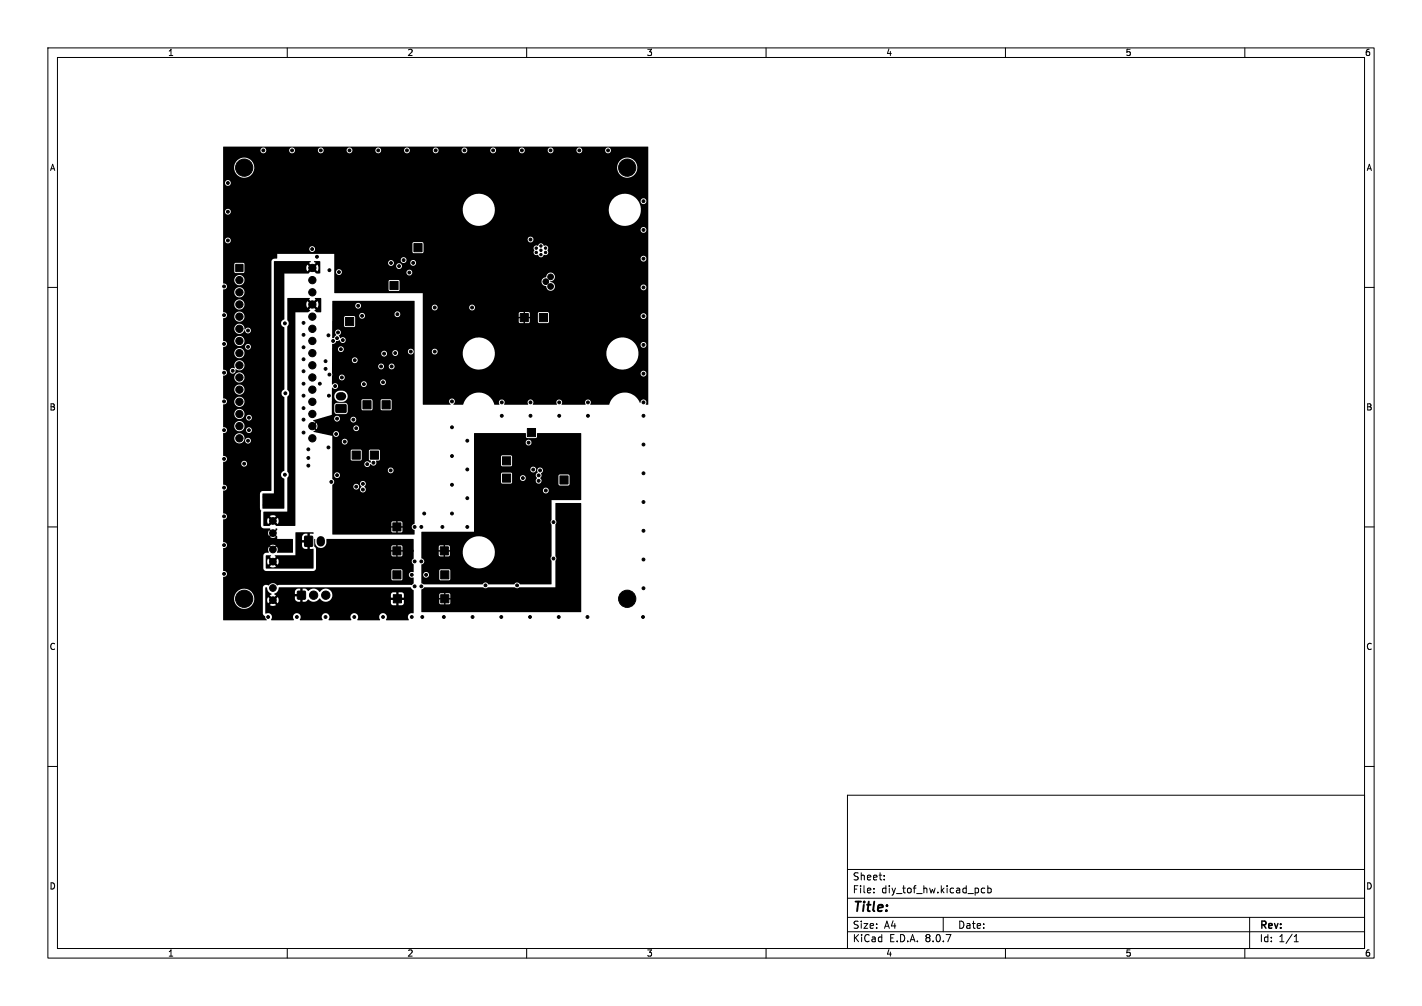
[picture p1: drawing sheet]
<svg xmlns="http://www.w3.org/2000/svg" width="297mm" height="210mm" viewBox="0 0 297 210" stroke-linecap="round" stroke-linejoin="round" font-family="sans-serif">
<defs><g id="words">
<text font-size="2.8" x="178" y="190.9">Title:</text>
<g font-size="2.1">
<text x="178" y="184">Sheet:</text>
<text x="178" y="186.7">File:</text>
<text x="184.1" y="186.7">diy_tof_hw.kicad_pcb</text>
<text x="178" y="196.9">KiCad</text>
<text x="178" y="194.1">Size:</text>
<text x="184.7" y="194.1">A4</text>
<text x="185.7" y="196.9">E.D.A.</text>
<text x="193.3" y="196.9">8.0.7</text>
<text x="200" y="194.1">Date:</text>
<text x="263" y="194.3">Rev:</text>
<text x="263" y="196.9">Id:</text>
<text x="267.1" y="196.9">1/1</text>
</g>
<g font-size="1.8">
<text x="35" y="11.9">1</text>
<text x="85" y="11.9">2</text>
<text x="135" y="11.9">3</text>
<text x="185" y="11.9">4</text>
<text x="235" y="11.9">5</text>
<text x="285" y="11.9">6</text>
<text x="10.3" y="35.9">A</text>
<text x="285.4" y="35.9">A</text>
<text x="10.3" y="85.9">B</text>
<text x="285.3" y="85.9">B</text>
<text x="10.3" y="135.9">C</text>
<text x="285.3" y="135.9">C</text>
<text x="10.3" y="185.9">D</text>
<text x="285.3" y="185.9">D</text>
<text x="35" y="199.9">1</text>
<text x="85" y="199.9">2</text>
<text x="135" y="199.9">3</text>
<text x="185" y="199.9">4</text>
<text x="235" y="199.9">5</text>
<text x="285" y="199.9">6</text>
</g>
</g></defs>
<g fill="none" stroke="#000" stroke-width=".21">
<path d="M10 10h277v190h-277zM12 12h273v186h-273zM60 10v2M110 10v2M160 10v2M210 10v2M260 10v2M10 60h2M285 60h2M10 110h2M285 110h2M10 160h2"/>
<path d="M177 166h108v32h-108zM285 160h2M60 198v2M110 198v2M160 198v2M177 194.5h108M177 191.5h108M177 187.5h108M177 181.5h108M182.5 186.3v.1M182.5 185.5v.1M184.7 183.6v.1"/>
<path d="M184.7 182.8v.1M197 191.5v3M205.7 185.5l-.5-.1-.2 .3 .1 .6h.6M206.3 185.5l.4-.1 .3 .3-.1 .6h-.6M206.3 184.9v1.5M210 198v2M260 198v2M261 191.5v6.5M270.3 196.6h.9M270.3 195.5l.4-.4v1.5"/>
</g>
<g fill="#000" stroke="#000" stroke-width=".21">
<path d="M49.2 55.2h1.6v1.5h-1.6zM86.4 50.9h1.7v1.7h-1.7zM72.2 66.3h1.7v1.7h-1.7zM81.5 58.8h1.6v1.7h-1.6zM108.6 65.5h1.8v1.7h-1.8zM112.7 65.5h1.6v1.7h-1.6zM70.2 84.5h2v1.6h-2zM73.5 94.2h1.7v1.7h-1.7zM75.8 83.7h1.7v1.7h-1.7zM77.3 94.2h1.7v1.7h-1.7zM79.8 83.7h1.7v1.7h-1.7zM105 99h1.6v1.7h-1.6z"/>
<path d="M105 95.4h1.6v1.7h-1.6zM110.1 89.5h1.7v1.7h-1.7zM117 99.4h1.6v1.7h-1.6zM63.7 112h1.6v2h-1.6zM82.1 114.2h1.6v1.7h-1.6zM82.1 109.2h1.6v1.7h-1.6zM92 114.2h1.6v1.7h-1.6zM62.2 123.5h1.6v1.5h-1.6zM82.1 119.2h1.6v1.7h-1.6zM82.1 124.2h1.8v1.7h-1.8zM92 124.2h1.7v1.7h-1.7zM92 119.2h1.7v1.7h-1.7z"/>
<circle cx="47.6" cy="38.2" r=".3"/>
<circle cx="51" cy="35" r="1.8"/>
<circle cx="55" cy="31.4" r=".3"/>
<circle cx="61" cy="31.4" r=".3"/>
<circle cx="67" cy="31.4" r=".3"/>
<circle cx="73" cy="31.4" r=".3"/>
<circle cx="79" cy="31.4" r=".3"/>
<circle cx="85" cy="31.4" r=".3"/>
<circle cx="91" cy="31.4" r=".3"/>
<circle cx="97" cy="31.4" r=".3"/>
<circle cx="103" cy="31.4" r=".3"/>
<circle cx="109" cy="31.4" r=".3"/>
<circle cx="115" cy="31.4" r=".3"/>
<circle cx="121" cy="31.4" r=".3"/>
<circle cx="127" cy="31.4" r=".3"/>
<circle cx="131" cy="35" r="1.8"/>
<circle cx="46.8" cy="59.8" r=".3"/>
<circle cx="47.6" cy="44.2" r=".3"/>
<circle cx="47.6" cy="50.2" r=".3"/>
<circle cx="50" cy="58.5" r=".76"/>
<circle cx="65.2" cy="52" r=".3"/>
<circle cx="65.2" cy="58.5" r=".76"/>
<circle cx="65.2" cy="55.9" r=".76"/>
<circle cx="66.2" cy="53.6" r=".3"/>
<circle cx="68.8" cy="56.4" r=".3"/>
<circle cx="70.8" cy="56.8" r=".3"/>
<circle cx="73.8" cy="57.6" r=".3"/>
<circle cx="77.8" cy="58.2" r=".3"/>
<circle cx="79.8" cy="57.8" r=".3"/>
<circle cx="81.4" cy="56.2" r=".3"/>
<circle cx="81.7" cy="54.9" r=".3"/>
<circle cx="83.4" cy="55.6" r=".3"/>
<circle cx="84.3" cy="54.3" r=".3"/>
<circle cx="85.5" cy="56.9" r=".3"/>
<circle cx="86.3" cy="54.9" r=".3"/>
<circle cx="110.8" cy="50" r=".3"/>
<circle cx="112" cy="52.7" r=".25"/>
<circle cx="112" cy="51.8" r=".25"/>
<circle cx="113" cy="52.3" r=".25"/>
<circle cx="113" cy="53.2" r=".25"/>
<circle cx="113" cy="51.3" r=".25"/>
<circle cx="113.9" cy="52.7" r=".25"/>
<circle cx="113.9" cy="51.8" r=".25"/>
<circle cx="114" cy="58.8" r=".6"/>
<circle cx="115" cy="57.8" r=".6"/>
<circle cx="115" cy="59.8" r=".6"/>
<circle cx="134.4" cy="48" r=".3"/>
<circle cx="134.4" cy="42" r=".3"/>
<circle cx="134.4" cy="54" r=".3"/>
<circle cx="46.8" cy="71.8" r=".3"/>
<circle cx="46.8" cy="77.8" r=".3"/>
<circle cx="46.8" cy="65.8" r=".3"/>
<circle cx="48.6" cy="77.4" r=".3"/>
<circle cx="50" cy="76.3" r=".76"/>
<circle cx="50" cy="78.8" r=".76"/>
<circle cx="50" cy="73.7" r=".76"/>
<circle cx="50" cy="71.2" r=".76"/>
<circle cx="50" cy="68.6" r=".76"/>
<circle cx="50" cy="63.6" r=".76"/>
<circle cx="50" cy="66.1" r=".76"/>
<circle cx="50" cy="61" r=".76"/>
<circle cx="51.8" cy="72.4" r=".3"/>
<circle cx="51.8" cy="69" r=".3"/>
<circle cx="59.5" cy="67.5" r=".3"/>
<circle cx="63.4" cy="67.4" r=".3"/>
<circle cx="63.4" cy="77.5" r=".3"/>
<circle cx="63.4" cy="72.5" r=".3"/>
<circle cx="63.4" cy="69.9" r=".3"/>
<circle cx="63.4" cy="75" r=".3"/>
<circle cx="65.2" cy="76.3" r=".76"/>
<circle cx="65.2" cy="71.2" r=".76"/>
<circle cx="65.2" cy="73.7" r=".76"/>
<circle cx="65.2" cy="66.1" r=".76"/>
<circle cx="65.2" cy="78.8" r=".76"/>
<circle cx="65.2" cy="68.6" r=".76"/>
<circle cx="65.2" cy="61" r=".76"/>
<circle cx="65.2" cy="63.6" r=".76"/>
<circle cx="68" cy="77" r=".3"/>
<circle cx="68" cy="75.4" r=".3"/>
<circle cx="68.6" cy="70" r=".3"/>
<circle cx="68.8" cy="78.2" r=".3"/>
<circle cx="69.6" cy="71.2" r=".3"/>
<circle cx="70.4" cy="70.6" r=".3"/>
<circle cx="70.6" cy="69.4" r=".3"/>
<circle cx="71.2" cy="72.9" r=".3"/>
<circle cx="71.4" cy="78.8" r=".3"/>
<circle cx="71.6" cy="71" r=".3"/>
<circle cx="74.1" cy="75.2" r=".3"/>
<circle cx="74.8" cy="63.8" r=".3"/>
<circle cx="75.6" cy="65.9" r=".3"/>
<circle cx="77.6" cy="75.2" r=".3"/>
<circle cx="78" cy="73.2" r=".3"/>
<circle cx="79.6" cy="76.5" r=".3"/>
<circle cx="80" cy="79.8" r=".3"/>
<circle cx="80.2" cy="73.8" r=".3"/>
<circle cx="81.5" cy="70.7" r=".3"/>
<circle cx="81.8" cy="76.5" r=".3"/>
<circle cx="82.6" cy="73.7" r=".3"/>
<circle cx="83" cy="65.6" r=".3"/>
<circle cx="83" cy="64.2" r=".3"/>
<circle cx="84.4" cy="64" r=".3"/>
<circle cx="85.8" cy="73.4" r=".3"/>
<circle cx="90.8" cy="73.4" r=".3"/>
<circle cx="90.8" cy="64.2" r=".3"/>
<circle cx="98.6" cy="64.2" r=".3"/>
<circle cx="109.4" cy="60.8" r=".3"/>
<circle cx="134.4" cy="78" r=".3"/>
<circle cx="134.4" cy="66" r=".3"/>
<circle cx="134.4" cy="72" r=".3"/>
<circle cx="134.4" cy="60" r=".3"/>
<circle cx="46.8" cy="83.8" r=".3"/>
<circle cx="46.8" cy="89.8" r=".3"/>
<circle cx="46.8" cy="95.8" r=".3"/>
<circle cx="50" cy="91.5" r=".76"/>
<circle cx="50" cy="89" r=".76"/>
<circle cx="50" cy="86.4" r=".76"/>
<circle cx="50" cy="83.9" r=".76"/>
<circle cx="50" cy="81.3" r=".76"/>
<circle cx="51" cy="96.8" r=".3"/>
<circle cx="51.8" cy="92" r=".3"/>
<circle cx="52" cy="89.8" r=".3"/>
<circle cx="52" cy="87.2" r=".3"/>
<circle cx="59.5" cy="99.1" r=".3"/>
<circle cx="59.6" cy="82.1" r=".3"/>
<circle cx="63.4" cy="80.1" r=".3"/>
<circle cx="63.4" cy="82.6" r=".3"/>
<circle cx="63.4" cy="85.2" r=".3"/>
<circle cx="63.4" cy="87.6" r=".3"/>
<circle cx="63.4" cy="90.3" r=".3"/>
<circle cx="64.4" cy="93.8" r=".3"/>
<circle cx="64.4" cy="97.2" r=".3"/>
<circle cx="64.4" cy="95.6" r=".3"/>
<circle cx="65.2" cy="91.5" r=".76"/>
<circle cx="65.2" cy="81.3" r=".76"/>
<circle cx="65.2" cy="89" r=".76"/>
<circle cx="65.2" cy="86.4" r=".76"/>
<circle cx="65.2" cy="83.9" r=".76"/>
<circle cx="66.8" cy="80.1" r=".3"/>
<circle cx="68.6" cy="93.4" r=".3"/>
<circle cx="68.7" cy="82.6" r=".3"/>
<circle cx="70" cy="80.6" r=".3"/>
<circle cx="70.2" cy="90.6" r=".3"/>
<circle cx="70.4" cy="99.2" r=".3"/>
<circle cx="70.4" cy="87.4" r=".3"/>
<circle cx="72" cy="92.2" r=".3"/>
<circle cx="73.8" cy="87.6" r=".3"/>
<circle cx="74.4" cy="89.4" r=".3"/>
<circle cx="76" cy="80.2" r=".3"/>
<circle cx="76.7" cy="96.9" r=".3"/>
<circle cx="78" cy="96.6" r=".3"/>
<circle cx="81" cy="88.6" r=".3"/>
<circle cx="81.2" cy="91.4" r=".3"/>
<circle cx="81.6" cy="98.2" r=".3"/>
<circle cx="94.4" cy="83.8" r=".3"/>
<circle cx="94.4" cy="95.2" r=".3"/>
<circle cx="94.4" cy="89.2" r=".3"/>
<circle cx="97.6" cy="98" r=".3"/>
<circle cx="97.6" cy="92" r=".3"/>
<circle cx="102.2" cy="93.4" r=".3"/>
<circle cx="104.8" cy="86.8" r=".3"/>
<circle cx="104.8" cy="84" r=".3"/>
<circle cx="109.2" cy="99.8" r=".3"/>
<circle cx="110.4" cy="92.4" r=".3"/>
<circle cx="110.8" cy="86.8" r=".3"/>
<circle cx="110.8" cy="84" r=".3"/>
<circle cx="111.4" cy="98" r=".3"/>
<circle cx="112" cy="92.6" r=".3"/>
<circle cx="112.5" cy="99.2" r=".3"/>
<circle cx="112.8" cy="98.2" r=".3"/>
<circle cx="114" cy="95.6" r=".3"/>
<circle cx="115" cy="96.4" r=".3"/>
<circle cx="116.4" cy="96.2" r=".3"/>
<circle cx="116.8" cy="86.8" r=".3"/>
<circle cx="116.8" cy="84" r=".3"/>
<circle cx="122.8" cy="86.8" r=".3"/>
<circle cx="122.8" cy="84" r=".3"/>
<circle cx="134.4" cy="86.8" r=".3"/>
<circle cx="134.4" cy="92.8" r=".3"/>
<circle cx="134.4" cy="84" r=".3"/>
<circle cx="134.4" cy="98.8" r=".3"/>
<circle cx="46.8" cy="101.8" r=".3"/>
<circle cx="46.8" cy="107.8" r=".3"/>
<circle cx="46.8" cy="113.8" r=".3"/>
<circle cx="46.8" cy="119.8" r=".3"/>
<circle cx="55.3" cy="105.4" r=".3"/>
<circle cx="55.3" cy="103.8" r=".3"/>
<circle cx="56.5" cy="105.4" r=".3"/>
<circle cx="56.5" cy="103.8" r=".3"/>
<circle cx="57" cy="111.3" r=".7"/>
<circle cx="57" cy="108.7" r=".7"/>
<circle cx="57" cy="117.2" r=".7"/>
<circle cx="57" cy="114.7" r=".7"/>
<circle cx="69.2" cy="100.6" r=".3"/>
<circle cx="74.4" cy="101.6" r=".3"/>
<circle cx="74.7" cy="108" r=".3"/>
<circle cx="75.8" cy="101" r=".3"/>
<circle cx="75.8" cy="102.2" r=".3"/>
<circle cx="78.8" cy="104" r=".3"/>
<circle cx="79" cy="105.4" r=".3"/>
<circle cx="86" cy="115" r=".3"/>
<circle cx="86.6" cy="117.2" r=".3"/>
<circle cx="86.6" cy="110" r=".3"/>
<circle cx="88" cy="117.2" r=".3"/>
<circle cx="88" cy="110" r=".3"/>
<circle cx="88.6" cy="107.2" r=".3"/>
<circle cx="89" cy="115" r=".3"/>
<circle cx="92.4" cy="110" r=".3"/>
<circle cx="94.4" cy="107.2" r=".3"/>
<circle cx="94.4" cy="101.2" r=".3"/>
<circle cx="97.6" cy="110" r=".3"/>
<circle cx="97.6" cy="104" r=".3"/>
<circle cx="107.7" cy="101.7" r=".3"/>
<circle cx="108.5" cy="101.1" r=".3"/>
<circle cx="110" cy="101" r=".3"/>
<circle cx="112.5" cy="100.4" r=".3"/>
<circle cx="112.8" cy="107.2" r=".3"/>
<circle cx="114" cy="102.4" r=".3"/>
<circle cx="115.6" cy="109" r=".3"/>
<circle cx="115.6" cy="116.6" r=".3"/>
<circle cx="117.4" cy="107" r=".3"/>
<circle cx="134.4" cy="116.8" r=".3"/>
<circle cx="134.4" cy="110.8" r=".3"/>
<circle cx="134.4" cy="104.8" r=".3"/>
<circle cx="51" cy="125" r="1.8"/>
<circle cx="56" cy="128.8" r=".3"/>
<circle cx="57" cy="122.7" r=".7"/>
<circle cx="57" cy="125.3" r=".7"/>
<circle cx="62" cy="128.8" r=".3"/>
<circle cx="65.5" cy="124.2" r=".87"/>
<circle cx="68" cy="128.8" r=".3"/>
<circle cx="68" cy="124.2" r=".87"/>
<circle cx="74" cy="128.8" r=".3"/>
<circle cx="80" cy="128.8" r=".3"/>
<circle cx="85.8" cy="125.1" r=".3"/>
<circle cx="86" cy="128.8" r=".3"/>
<circle cx="86" cy="120" r=".3"/>
<circle cx="86.6" cy="122.4" r=".3"/>
<circle cx="88" cy="122.4" r=".3"/>
<circle cx="88.2" cy="128.8" r=".3"/>
<circle cx="88.8" cy="125" r=".3"/>
<circle cx="89" cy="120" r=".3"/>
<circle cx="92.7" cy="128.8" r=".3"/>
<circle cx="98.7" cy="128.8" r=".3"/>
<circle cx="101.4" cy="122.2" r=".3"/>
<circle cx="104.7" cy="128.8" r=".3"/>
<circle cx="108" cy="122.2" r=".3"/>
<circle cx="110.7" cy="128.8" r=".3"/>
<circle cx="116.7" cy="128.8" r=".3"/>
<circle cx="122.7" cy="128.8" r=".3"/>
<circle cx="131" cy="125" r="1.8"/>
<circle cx="134.3" cy="128.8" r=".3"/>
<circle cx="134.4" cy="122.8" r=".3"/>
</g>
<path d="M71 82.7h.4M67 112.8v.4" fill="none" stroke="#000" stroke-width="1.7"/>
<path d="M46.6 30.6h88.8v53.8h-.5a.62 .62 0 0 0-.3-1 .62 .62 0 0 0-.8 .6l-.1 .1a3.4 3.4 0 0 0-3.4-2.1 3.4 3.4 0 0 0-3.1 2.5h-3.9a.65 .65 0 0 0 0-.9 .65 .65 0 0 0-.9 0 .65 .65 0 0 0-.1 .9h-5a.65 .65 0 0 0 0-.9 .65 .65 0 0 0-.9 0 .65 .65 0 0 0-.1 .9h-5a.65 .65 0 0 0 0-.9 .65 .65 0 0 0-.9 0 .65 .65 0 0 0-.1 .9h-5a.65 .65 0 0 0 0-.9 .65 .65 0 0 0-.9 0 .65 .65 0 0 0-.1 .9h-1a3.4 3.4 0 0 0-3.3-2.6 3.4 3.4 0 0 0-3.3 2.6h-1.9l-.1-.1a.62 .62 0 0 0 .2-1 .62 .62 0 0 0-1 0 .62 .62 0 0 0 .2 1l-.1 .1h-5.7v-6.5h45.5v.2a.61 .61 0 0 0 1 .3 .61 .61 0 0 0-.1-1 .61 .61 0 0 0-.9 .5h-45.5v-4.6h1.9l.3 .5a.6 .6 0 0 0 .9-.3h5.2v.4a3.4 3.4 0 0 0 3.6 3.1 3.4 3.4 0 0 0 3.2-3.5h23.2v.4a3.4 3.4 0 0 0 4.4 3 3.4 3.4 0 0 0 1.8-5h1v.2a.61 .61 0 0 0 1 .3 .61 .61 0 0 0-.1-1 .61 .61 0 0 0-.9 .5h-1l-.1-.1a3.4 3.4 0 0 0-3.6-1.3 3.4 3.4 0 0 0-2.5 3h-23.2l-.1-.2a3.4 3.4 0 0 0-3.4-3 3.4 3.4 0 0 0-3.3 3.2h-5.2a.61 .61 0 0 0-.5-.8 .61 .61 0 0 0-.7 .6h-1.9v-8h20v.8h.7v.3h-.7l.1 .7 .2 .3h.7v-.7h.4v.7l.9-.2v-.8h-.6v-.3h.6v-.8h1.7l.1 1.8 .2 .3 1.9-.1 .2-.2v-1.2h19.1a.61 .61 0 0 0 .9 .5 .61 .61 0 0 0 .1-1 .61 .61 0 0 0-1 .3v.2h-19.1l-.1-.6-.2-.3-1.8 .1-.3 .2h-1.7l-.2-.2h-.7v.6h-.4v-.6h-.7l-.3 .2h-20v-1.2h1.9l.3 .5a.61 .61 0 0 0 .9-.5h6.6v.2a.61 .61 0 0 0 1 .3 .61 .61 0 0 0-.1-1 .61 .61 0 0 0-.9 .5h-6.6v-.2a.61 .61 0 0 0-.7-.4 .61 .61 0 0 0-.5 .6h-1.9v-3h-18.4l-.1-2.5h11.3l.1 1.8 .2 .3 1.9-.1 .2-.2v-1.7h29.6v.2a1.26 1.26 0 0 0 1 .8 .9 .9 0 0 0 .8 .9 .9 .9 0 0 0 1-.7h17.9v.2a.61 .61 0 0 0 1 .3 .61 .61 0 0 0-.1-1 .61 .61 0 0 0-.9 .5h-17.9a1.11 1.11 0 0 0-1-1.2 .93 .93 0 0 0 .9-1.4 .93 .93 0 0 0-1.6 0l-.1 .5h-.2a.9 .9 0 0 0-.8 .9h-29.6l-.3-.4-1.8 .1-.3 .2h-11.3v-1.9h.4a.6 .6 0 0 0 .5 .6 .6 .6 0 0 0 .7-.5h13.5v.2a.61 .61 0 0 0 1 .3 .61 .61 0 0 0-.1-1 .61 .61 0 0 0-.9 .5l-13.5-.1a.61 .61 0 0 0-.6-.6 .61 .61 0 0 0-.6 .6h-.4v-1.2h12.9l.1 .1a.61 .61 0 0 0 .9 .3 .61 .61 0 0 0-.1-1 .61 .61 0 0 0-.9 .6h-12.9v-.7h11.3v.2a.6 .6 0 0 0 1 .2 .6 .6 0 0 0-.4-1h2l.1 .3 .3 .3h1.6v.1a.61 .61 0 0 0 1 .3 .61 .61 0 0 0-.1-1 .61 .61 0 0 0-.9 .6h-1.2l.4-.4-.1-.5h49a.61 .61 0 0 0 .9 .5 .61 .61 0 0 0 .1-1 .61 .61 0 0 0-1 .3v.2h-49a.61 .61 0 0 0-.7-.3 .61 .61 0 0 0-.4 .6h-2.2l-.3 .2-.1 .4h-11.3v-1.9h-3.6h-8.3v1h-.7l-.4 .3-.1 48.1-1.9 .1-.4 .3-.1 .3v3l.3 .5-.1 3.2 .5 .5 1.4 .1v.1l.4 .4-.2 .2-.4-.4-.2 .6 .2 .6 .4-.5 .2 .3-.4 .4a.99 .99 0 0 0 1.2 0l-.4-.4 .2-.3 .5 .5v.6l3.3 .1v2.8l-3.4-.1a1.14 1.14 0 0 0 0-1.2l-.4 .5-.2-.3 .4-.4-.2-.1-.6-.1-.4 .2 .4 .4-.2 .3-.4-.5a1.22 1.22 0 0 0-.1 1.3l-.7 .1-.4 .4v2.8l.5 .5 26.2-.1v1.8l.2 .2 1.9 .1 .2-.3v-1.8l-.2-.3-1.8 .1-.3 .2h-16l.3-.5v-4l-.4-.6 .1-1.5 .2 1a1.17 1.17 0 0 0 1.9 .6h13.9v.8h.7v.3h-.6v.8l.9 .2v-.7h.3v.7h.8l.2-.3v-.7h-.6v-.3h.6v-.8l-.2-.2h-.7l-.1 .6h-.3v-.6h-.7l-.3 .2h-13.9l.3-.6 .2-1h18v4.2a.66 .66 0 0 0-.3 .6 .66 .66 0 0 0 .4 .5v1.6a.66 .66 0 0 0-1 .6 .66 .66 0 0 0 1 .6v1.2l-.4 .3h-27.7l-.3 .1a1.29 1.29 0 0 0-2 0h-.7l-.4 .5v5.4l.5 .5 .3 .9h-9.1v-4.5h2.3a2.11 2.11 0 0 0 3.1 1.9 2.11 2.11 0 0 0 .2-3.6 2.11 2.11 0 0 0-3.3 1.4v.3h-2.3v-4.6a.66 .66 0 0 0 .8-.6 .66 .66 0 0 0-.8-.6v-4.7a.67 .67 0 0 0 .7-.5 .67 .67 0 0 0-.3-.8l-.4-.1v-4.6a.67 .67 0 0 0 .7-.5 .67 .67 0 0 0-.3-.8l-.4-.1v-4.6a.67 .67 0 0 0 .7-.5 .67 .67 0 0 0-.3-.8l-.4-.1v-4.3h3.8v.2a.61 .61 0 0 0 1 .3 .61 .61 0 0 0-.1-1 .61 .61 0 0 0-.9 .5h-3.8v-.3a.67 .67 0 0 0 .7-.5 .67 .67 0 0 0-.3-.8l-.4-.1v-3.6h2.3l.1 .2a1.06 1.06 0 0 0 .8 .9 1.06 1.06 0 0 0 1.1-.6h.3v.2a.61 .61 0 0 0 1 .3 .61 .61 0 0 0-.1-1 .61 .61 0 0 0-.9 .5l-.2-.1a1.07 1.07 0 0 0-.8-1.4 1.07 1.07 0 0 0-1.3 1h-2.3v-1a.67 .67 0 0 0 .7-.5 .67 .67 0 0 0-.3-.8h-.3l-.1-.2h2.3l.1 .2a1.06 1.06 0 0 0 1.7 .6h.7v.2a.61 .61 0 0 0 1 .3 .61 .61 0 0 0-.1-1 .61 .61 0 0 0-.9 .5h-.7l.1-.1a1.07 1.07 0 0 0-.4-1.7 1.07 1.07 0 0 0-1.5 1h-2.3v-2.6h2.3l.1 .2a1.06 1.06 0 0 0 1.7 .6h.7v.2a.61 .61 0 0 0 1 .3 .61 .61 0 0 0-.1-1 .61 .61 0 0 0-.9 .5h-.6a1.07 1.07 0 0 0-.4-1.8 1.07 1.07 0 0 0-1.5 1h-2.3l.1-2a.62 .62 0 0 0 .7-.5h1.5l.1 .2a1.07 1.07 0 0 0 1.6 .6 1.07 1.07 0 0 0-.1-1.8 1.07 1.07 0 0 0-1.6 1l-1.5-.1a.8 .8 0 0 0-.8-.7v-1.8h2.3a1.07 1.07 0 0 0 1.6 1 1.07 1.07 0 0 0 .1-1.8 1.07 1.07 0 0 0-1.6 .6l-.1 .2h-2.3v-2.5h2.3a1.07 1.07 0 0 0 1.6 1 1.07 1.07 0 0 0 .1-1.8 1.07 1.07 0 0 0-1.6 .6l-.1 .2h-2.3l.1-.4a.6 .6 0 0 0 .6-.3 .6 .6 0 0 0-.1-.7h.8v.2a.64 .64 0 0 0 .9 .4 .64 .64 0 0 0 .3-.9 1.07 1.07 0 0 0 1.6-.1 1.07 1.07 0 0 0-.3-1.6 1.07 1.07 0 0 0-1.5 .7l.1 .7-.2 .1a.6 .6 0 0 0-.9 .5h-.8l-.6-.2v-3.5h2.3l.1 .2a1.07 1.07 0 0 0 1.6 .7 1.07 1.07 0 0 0-.1-1.8 1.07 1.07 0 0 0-1.6 .9h-2.3v-1.3h4.6a.61 .61 0 0 0 .9 .5 .61 .61 0 0 0 .1-1 .61 .61 0 0 0-1 .3v.2h-4.4a.62 .62 0 0 0 .6-.7 .62 .62 0 0 0-.8-.5h2.3l.1 .2a1.07 1.07 0 0 0 1.6 .6 1.07 1.07 0 0 0-.1-1.8 1.07 1.07 0 0 0-1.6 1h-2.3v-2.6h2.3l.1 .2a1.11 1.11 0 0 0 1 .9 1.11 1.11 0 0 0 1.1-.8 .62 .62 0 0 0 .5 .7 .62 .62 0 0 0 .7-.4 .62 .62 0 0 0-.3-.8l-.5 .1-.3 .3a1.11 1.11 0 0 0-1.1-1.2 1.11 1.11 0 0 0-1.2 1h-2.3v-2.1l.7-.4h1.6l.1 .2a1.07 1.07 0 0 0 1.6 .6 1.07 1.07 0 0 0-.1-1.8 1.07 1.07 0 0 0-1.6 1h-1.6v-.6l-.7-.3v-1.6h2.3l.1 .2a1.07 1.07 0 0 0 1.6 .6 1.07 1.07 0 0 0-.1-1.8 1.07 1.07 0 0 0-1.6 1h-2.3v-2.6h2.3l.1 .2a1.07 1.07 0 0 0 1.6 .7 1.07 1.07 0 0 0-.1-1.8 1.07 1.07 0 0 0-1.6 .9h-2.3v-.5a.67 .67 0 0 0 .7-.5 .67 .67 0 0 0-.3-.8h-.4v-.7h2.3l.1 .2a1.07 1.07 0 0 0 1.6 .6 1.07 1.07 0 0 0-.1-1.8 1.07 1.07 0 0 0-1.6 1h-2.3v-3.4h2.3l.1 1.8 .2 .1h1.6l.3-.2v-1.7l-.3-.2h-1.6l-.3 .2h-2.3v-3.1h18v.2a.61 .61 0 0 0 1 .3 .61 .61 0 0 0-.1-1 .61 .61 0 0 0-.9 .5h-18v-1.8h.4l.2 .4 .4 .2h38.5l.1 1.8 .2 .3 1.9-.1 .2-1h22.9a.65 .65 0 0 1 0 .9 .75 .75 0 0 0 1 .5 .59 .59 0 0 0 .6 .5 .59 .59 0 0 0 .6-.5 .62 .62 0 0 0 .8-.2 .62 .62 0 0 0-.1-.8 .64 .64 0 0 0 0-.8 .64 .64 0 0 0-.8-.1 .59 .59 0 0 0-.6-.5 .59 .59 0 0 0-.5 .5h-.1a.56 .56 0 0 0-.9 .5h-22.9l-.1-1-.2-.3-1.8 .1-.3 .2h-38.5a.6 .6 0 0 0 .6-.8h62v.2a.61 .61 0 0 0 1 .3 .61 .61 0 0 0-.1-1 .61 .61 0 0 0-.9 .5h-62l-.1-.1a.61 .61 0 0 0-.7-.3 .61 .61 0 0 0-.4 .6h-.4v-2.2h87.2v.2a.61 .61 0 0 0 1 .3 .61 .61 0 0 0-.1-1 .61 .61 0 0 0-.9 .5h-87.2v-3.8h.4v.2a.6 .6 0 0 0 1 .2 .6 .6 0 0 0-.2-1h48.8v.4a3.4 3.4 0 0 0 3.6 3.1 3.4 3.4 0 0 0 3.2-3.5h23.7v.4a3.4 3.4 0 0 0 4.4 3 3.4 3.4 0 0 0 1.8-5h.5v.2a.61 .61 0 0 0 1 .3 .61 .61 0 0 0-.1-1 .61 .61 0 0 0-.9 .5h-.5l-.1-.2a3.4 3.4 0 0 0-3.7-1.2 3.4 3.4 0 0 0-2.4 3h-23.7l-.1-.3a3.4 3.4 0 0 0-3.5-2.9 3.4 3.4 0 0 0-3.2 3.2h-49l-.4 .2-.2 .4h-.4v-6h.4a.61 .61 0 0 0 .9 .5 .61 .61 0 0 0 .1-1 .61 .61 0 0 0-1 .3v.2h-.4v-3.2h2.3a2.11 2.11 0 0 0 2.1 2.1 2.11 2.11 0 0 0 2.1-2.1h75.8v.3a2.11 2.11 0 0 0 3.3 1.4 2.11 2.11 0 0 0-.2-3.6 2.11 2.11 0 0 0-3.1 1.9h-75.8v-.3a2.11 2.11 0 0 0-2.2-1.8 2.11 2.11 0 0 0-2 2.1h-2.3v-3.6h7.8v.2a.61 .61 0 0 0 .7 .4 .61 .61 0 0 0 .5-.6h4.8v.2a.61 .61 0 0 0 .7 .4 .61 .61 0 0 0 .5-.6h4.8v.2a.61 .61 0 0 0 .7 .4 .61 .61 0 0 0 .5-.6h4.8v.2a.61 .61 0 0 0 .7 .4 .61 .61 0 0 0 .5-.6h4.8v.2a.61 .61 0 0 0 .7 .4 .61 .61 0 0 0 .5-.6h4.8v.2a.61 .61 0 0 0 .7 .4 .61 .61 0 0 0 .5-.6h4.8v.2a.61 .61 0 0 0 .7 .4 .61 .61 0 0 0 .5-.6h4.8v.2a.61 .61 0 0 0 .7 .4 .61 .61 0 0 0 .5-.6h4.8v.2a.61 .61 0 0 0 .7 .4 .61 .61 0 0 0 .5-.6h4.8v.2a.61 .61 0 0 0 .7 .4 .61 .61 0 0 0 .5-.6h4.8v.2a.61 .61 0 0 0 .7 .4 .61 .61 0 0 0 .5-.6h4.8v.2a.61 .61 0 0 0 .7 .4 .61 .61 0 0 0 .5-.6h4.8v.2a.61 .61 0 0 0 1 .3 .61 .61 0 0 0-.1-1 .61 .61 0 0 0-.9 .5h-4.8v-.2a.6 .6 0 0 0-.7-.4 .6 .6 0 0 0-.5 .6h-4.8v-.2a.6 .6 0 0 0-.7-.4 .6 .6 0 0 0-.5 .6h-4.8v-.2a.6 .6 0 0 0-.7-.4 .6 .6 0 0 0-.5 .6h-4.8v-.2a.6 .6 0 0 0-.7-.4 .6 .6 0 0 0-.5 .6h-4.8v-.2a.6 .6 0 0 0-.7-.4 .6 .6 0 0 0-.5 .6h-4.8v-.2a.6 .6 0 0 0-.7-.4 .6 .6 0 0 0-.5 .6h-4.8v-.2a.6 .6 0 0 0-.7-.4 .6 .6 0 0 0-.5 .6h-4.8v-.2a.6 .6 0 0 0-.7-.4 .6 .6 0 0 0-.5 .6h-4.8v-.2a.6 .6 0 0 0-.7-.4 .6 .6 0 0 0-.5 .6h-4.8v-.2a.6 .6 0 0 0-.7-.4 .6 .6 0 0 0-.5 .6h-4.8v-.2a.6 .6 0 0 0-.7-.4 .6 .6 0 0 0-.5 .6h-4.8v-.2a.6 .6 0 0 0-.7-.4 .6 .6 0 0 0-.5 .6h-7.8zM57.2 54.6l7.7-.1v.2l-.4 .2 .6 .6-.3 .3-.6-.6a1.24 1.24 0 0 0 0 1.4l.6-.5 .3 .3-.7 .7h-5v9.5a.93 .93 0 0 0-.7 .9 .93 .93 0 0 0 .7 .9v12.8a.92 .92 0 0 0-.6 .9 .92 .92 0 0 0 .6 .9v15.2a.93 .93 0 0 0-.7 .9 .93 .93 0 0 0 .7 .9v6.1l-4.5 .1-.1-3.1 2.4-.1zM65.6 54.5l1.3 .1v2.4l-.9 .1-.6-.7 .3-.3 .6 .5a1.24 1.24 0 0 0 0-1.4l-.6 .6-.3-.3 .5-.6-.3-.2zM60 62.3l4.6-.1 .1 .1-.2 .2 .6 .6-.3 .3-.6-.5a1.24 1.24 0 0 0 0 1.4l.6-.6 .3 .3-.6 .6 .3 .3-.5 .3h-2.6v44.5l-.1 .1h-3.9l-.7-.6 .4-.4 .6 .6a1.19 1.19 0 0 0 0-1.3l-.6 .6-.4-.3 .7-.7h-.2l-.6-.1-.6 .1 .7 .7-.4 .3-.6-.6a1.19 1.19 0 0 0 0 1.3l.6-.6 .4 .4-.7 .6-1.3-.1 .1-2.9h4.9v-7a.92 .92 0 0 0 0-1.4v-15.6a.87 .87 0 0 0 0-1.5v-13.2a.87 .87 0 0 0 0-1.3zM65.8 62.3h1.3l-.1 2.9h-.8l-.5-.3v-.1l.2-.2-.5-.6 .3-.3 .6 .6a1.24 1.24 0 0 0 0-1.4l-.6 .5-.3-.3 .5-.6zM69.4 62.8l17.2 .1v46.4a.7 .7 0 0 0-.6 .7 .7 .7 0 0 0 .6 .7l-.1 .9h-17.1v-2.5h12.3v.8h.7v.3h-.6l.1 .9 .8 .1v-.7h.3v.7l1-.2v-.8h-.6v-.3h.6v-.8l-.2-.2h-.7l-.1 .6h-.3v-.6h-.7l-.3 .2h-12.3v-7.5h4.4v.2a.6 .6 0 0 0 1.1 .2 .6 .6 0 0 0-.5-1h.8l.3 .6a.65 .65 0 0 0-.2 1 .65 .65 0 0 0 1 0 .65 .65 0 0 0-.2-1 .61 .61 0 0 0 0-1.1 .61 .61 0 0 0-.9 .5l-1.1 .1-.3 .5h-4.4l.1-.5a.66 .66 0 0 0 .3-.6 .66 .66 0 0 0-.4-.5v-.8h.4a.61 .61 0 0 0 .9 .5 .61 .61 0 0 0 .1-1 .61 .61 0 0 0-1 .3v.2h-.4v-1h11.6a.61 .61 0 0 0 .9 .5 .61 .61 0 0 0 .1-1 .61 .61 0 0 0-1 .3v.2h-11.6v-1.3h6.7a.64 .64 0 0 0 .7 .6 .64 .64 0 0 0 .6-.6 .64 .64 0 0 0 .8 .2 .64 .64 0 0 0 .3-.8l.1-.1 .6-.1 .1-.2v-1.9l-.2-.2-1.8 .1-.3 .2 .1 1.8 .4 .3-.2 .4a.62 .62 0 0 0-.7-.3 .62 .62 0 0 0-.5 .6h-6.7v-2.8h3.8v1.8l.2 .2 1.9 .1 .2-.2 .1-1.9-.3-.2h-1.8l-.3 .2h-3.8v-1.9h2v.2a.61 .61 0 0 0 1 .3 .61 .61 0 0 0-.1-1 .61 .61 0 0 0-.9 .5h-2v-1.2l-1.9-.4h2.1a.61 .61 0 0 0 .9 .5 .61 .61 0 0 0 .1-1 .61 .61 0 0 0-1 .3v.2h-2.1l-2-.4v-.2l.4-.2-.4-.4 .2-.2 .4 .4 .1-.2h7.6v.2a.61 .61 0 0 0 1 .3 .61 .61 0 0 0-.1-1 .61 .61 0 0 0-.9 .5h-7.6v-.8l-.1-.3-.4 .4-.2-.2 .4-.4-.5-.3 1.2-.4h3.2l.2 .4 .4 .2 .3-.1 .3-.3h2.2a.61 .61 0 0 0 .9 .5 .61 .61 0 0 0 .1-1 .61 .61 0 0 0-1 .3v.2h-2.2a.6 .6 0 0 0-.5-.8 .6 .6 0 0 0-.7 .6h-3.2l2.7-.8v-2h.5v1.4l.3 .4h2l.4-.2 .1-1.6-.3-.4-2.1-.1-.2 .2-.2 .3h-.5v-2h.5a1.17 1.17 0 0 0 1.1 1.3h.8l.5-.3h3.3v1.8l.1 .2 1.9 .1 .3-.3v-1.8h1.7v1.8l.1 .2 1.9 .1 .3-.3v-1.8l-.2-.2h-1.9l-.2 .2h-1.7l-.3-.3-1.8 .1-.2 .2h-3.3l.1-.1a1.17 1.17 0 0 0-.8-1.9h-.8a1.17 1.17 0 0 0-.9 1h-.5l.1-1.7a.64 .64 0 0 0 .9 .2 .64 .64 0 0 0 .1-.9h5v.2a.6 .6 0 0 0 .9 .3 .6 .6 0 0 0 .1-.9h3v.2a.61 .61 0 0 0 1 .3 .61 .61 0 0 0-.1-1 .61 .61 0 0 0-.9 .5h-3a.61 .61 0 0 0-.6-.2 .61 .61 0 0 0-.4 .6h-5a.72 .72 0 0 0-1 .1l-.1-1.5h1.5a.61 .61 0 0 0 .9 .5 .61 .61 0 0 0 .1-1 .61 .61 0 0 0-1 .3v.2h-1.5v-2.3h9.7l.3 .5a.61 .61 0 0 0 .9-.5h1v.2a.61 .61 0 0 0 1 .3 .61 .61 0 0 0-.1-1 .61 .61 0 0 0-.9 .5h-1v-.2a.61 .61 0 0 0-.7-.4 .61 .61 0 0 0-.5 .6h-9.7v-1.3h4.2v.2a.61 .61 0 0 0 1 .3 .61 .61 0 0 0-.1-1 .61 .61 0 0 0-.9 .5h-4.2l.1-1.4h10.2v.2a.6 .6 0 0 0 .8 .4 .6 .6 0 0 0 .4-.7h1.1l.1 .2a.61 .61 0 0 0 .8 .4 .61 .61 0 0 0 .3-.9h2.1v.2a.61 .61 0 0 0 1 .3 .61 .61 0 0 0-.1-1.1 .61 .61 0 0 0-.9 .6h-2.1a.61 .61 0 0 0-.7-.3 .61 .61 0 0 0-.5 .6h-1.1a.61 .61 0 0 0-.6-.5 .61 .61 0 0 0-.6 .6h-10.2v-.9h1.2v.2a.61 .61 0 0 0 1 .3 .61 .61 0 0 0-.1-1 .61 .61 0 0 0-.9 .5h-1.2v-1.1a.8 .8 0 0 0 .9-.6l.6-.2a.62 .62 0 0 0 .8 .7 .62 .62 0 0 0 .4-.9 .62 .62 0 0 0-1-.2l-.4-.6a.64 .64 0 0 0 .4-.9 .64 .64 0 0 0-1-.1 .64 .64 0 0 0 .2 1l-.3 .2a.37 .37 0 0 1-.2 .4 .37 .37 0 0 1-.4-.1v-4.3h2.5v1.8l.2 .3h1.8l.3-.3v-1.8l-.3-.2h-1.8l-.2 .2h-2.5v-.3h5.6v.2a.6 .6 0 0 0 .9 .4 .6 .6 0 0 0 .2-.9h6.3v.2a.61 .61 0 0 0 1 .3 .61 .61 0 0 0-.1-1 .61 .61 0 0 0-.9 .5l-6.3-.1a.61 .61 0 0 0-.7-.1 .61 .61 0 0 0-.4 .5h-5.6v-2.1h4.8v.2a.61 .61 0 0 0 1 .3 .61 .61 0 0 0-.1-1 .61 .61 0 0 0-.9 .5h-4.8zM99 90.4h10.8l.1 .8 .2 .3 1.9-.1 .2-1 9.2 .1v13.9h-6.2v4.1l-.2 .5 .2 .5v6.6l-.2 .5 .2 .5v4.9h-6.6a.66 .66 0 0 0-.6-.4 .66 .66 0 0 0-.6 .4h-5.4a.66 .66 0 0 0-.6-.4 .66 .66 0 0 0-.6 .4h-12.3l-.5-.3v-1.7h.4a.61 .61 0 0 0 .9 .5 .61 .61 0 0 0 .1-1 .61 .61 0 0 0-1 .3v.2h-.4v-.9h3.7v1.8l.2 .2 1.9 .1 .2-.3 .1-1.8-.2-.2-1.9-.1-.3 .3h-3.7v-1.3a.67 .67 0 0 0 .6-.6 .67 .67 0 0 0-.6-.7v-2.4h3.6v.8h.7v.3h-.6v.7l.2 .2 .8 .1v-.7h.2v.7l.9-.1 .1-.9-.6-.1h3.3a3.4 3.4 0 0 0 4.8 3.2 3.4 3.4 0 0 0 .6-5.7 3.4 3.4 0 0 0-5.3 2.2l-.1 .3h-3.3v-.2h.6v-.8l-.2-.2h-.8v.6h-.2v-.6h-.8l-.3 .2h-3.6v-3.1h11v-8.6h14.4a.61 .61 0 0 0 .9 .5 .61 .61 0 0 0 .1-1 .61 .61 0 0 0-1 .3v.2h-14.4v-3.5h5.6l.1 1.8 .2 .3 1.9-.1 .2-1.1h1.6v.2a.6 .6 0 0 0 .8 .4h2.5v.1a.64 .64 0 0 0 1 .3 .64 .64 0 0 0-.1-1l.3-.5h3.5v1.8l.2 .2 1.9 .1 .2-.3 .1-1.8-.3-.2h-1.8l-.3 .2h-3.5l-.1-.5a.63 .63 0 0 0 .3-.9 .63 .63 0 0 0-.9-.2 .63 .63 0 0 0-.1 1 .68 .68 0 0 0-.1 1.1l-.3 .6h-2.5a.6 .6 0 0 0 .2-1.1 .6 .6 0 0 0-1 .5h-1.6l-.1-.9-.2-.3-1.8 .1-.3 .2h-5.6v-.9h11.8a.61 .61 0 0 0 .8 .6 .61 .61 0 0 0 .2-1 .61 .61 0 0 0-1 .3v.1h-11.8v-2.7h5.6v1.8l.2 .2 1.9 .1 .3-.3v-1.8l-.3-.2h-1.8l-.3 .2h-5.6v-2.9h10.8a.61 .61 0 0 0 .9 .5 .61 .61 0 0 0 .1-1 .61 .61 0 0 0-1 .3v.2h-10.8zM57.6 110.3h.3v.3l-.5 .5-.2-.2zM55.5 116l1.1-.1v.2l-.3 .1 .7 .7-.4 .3-.6-.6a1.19 1.19 0 0 0 0 1.3l.6-.6 .4 .4-.7 .6h.2l.6 .2 .6-.2-.7-.6 .4-.4 .6 .6a1.19 1.19 0 0 0 0-1.3l-.6 .6-.4-.3 .7-.7-.3-.1 .1-.2h4.2v-4.7l3.7-.1 .1 .1-.1 .2h-.7v1.1h-.5v-1.1a.84 .84 0 0 0-1.1 .7v.7h.8v.5h-.8v.6a.84 .84 0 0 0 1.1 .7v-1.1h.5v1.1h.8l-.1 4.1h-9.8l-.1-.1zM88 123l.6-.4h12.4a.61 .61 0 0 0 .8 0h5.8a.61 .61 0 0 0 .8 0h7.6v-5.6a.61 .61 0 0 0 0-.8v-6.8a.61 .61 0 0 0 0-.8l.1-3.6 5.3 .1-.1 22.7h-33.2l-.1-3.7h3.7v.8h.7v.3h-.7l.1 .7 .2 .3h.7v-.7h.4v.7l.9-.2v-.8h-.6v-.3h.6v-.8l-.2-.2h-.7v.6h-.4v-.6h-.7l-.3 .2h-3.7zM55.4 122.7l.3-.1 .1 .1a1.44 1.44 0 0 0 .9 1.3l-.4 .3 .7 .6-.4 .3-.6-.6a1.19 1.19 0 0 0 0 1.3l.6-.6 .4 .4-.7 .6 .2 .1 .6 .1 .6-.2-.7-.6 .4-.4 .6 .6 .2-.6-.2-.7-.6 .6-.4-.3 .7-.6-.4-.3 .6-.4h3.7v.4h.9v.5h-.9v.4a.84 .84 0 0 0 1.1 .7v-.9h.5v.9h.7l.4-.5a1.59 1.59 0 0 0 2.5-.2 1.4 1.4 0 0 0 1.6 .7 1.4 1.4 0 0 0 1-1.5h12.3v.7h.9v.5h-.9v.7l.2 .3 .8 .1v-1h.5v1l.8-.1 .3-.3v-.7h-.9v-.5h.9v-.8l-.3-.3h-.8v.9h-.5v-.9h-.8l-.2 .4h-12.3a1.43 1.43 0 0 0-1.1-1.2 1.43 1.43 0 0 0-1.5 .7 1.52 1.52 0 0 0-2.5-.2l-.4-.5h-.7v.9h-.5v-.9a.84 .84 0 0 0-1.1 .7h-3.7l.4-1h27.4l.7 .7v4.6l-.2 .1a.8 .8 0 0 0-.9 .4 .8 .8 0 0 0 .1 .9l-.1 .2h-4.6l-.1-.1 .1-.3a.81 .81 0 0 0-.8-1.1 .81 .81 0 0 0-.5 1.3l-.1 .2h-4.6l-.1-.1 .1-.3a.81 .81 0 0 0-.8-1.1 .81 .81 0 0 0-.5 1.3l-.1 .2h-4.6l-.1-.1 .1-.3a.81 .81 0 0 0-.8-1.1 .81 .81 0 0 0-.5 1.3l-.1 .2h-4.6l-.1-.1 .1-.3a.81 .81 0 0 0-.8-1.1 .81 .81 0 0 0-.5 1.3l-.1 .2h-4.6l-.1-.1 .1-.3a.86 .86 0 0 0-.2-.9 .86 .86 0 0 0-1-.1z" fill="#000"/>
<use href="#words"/>
</svg>
